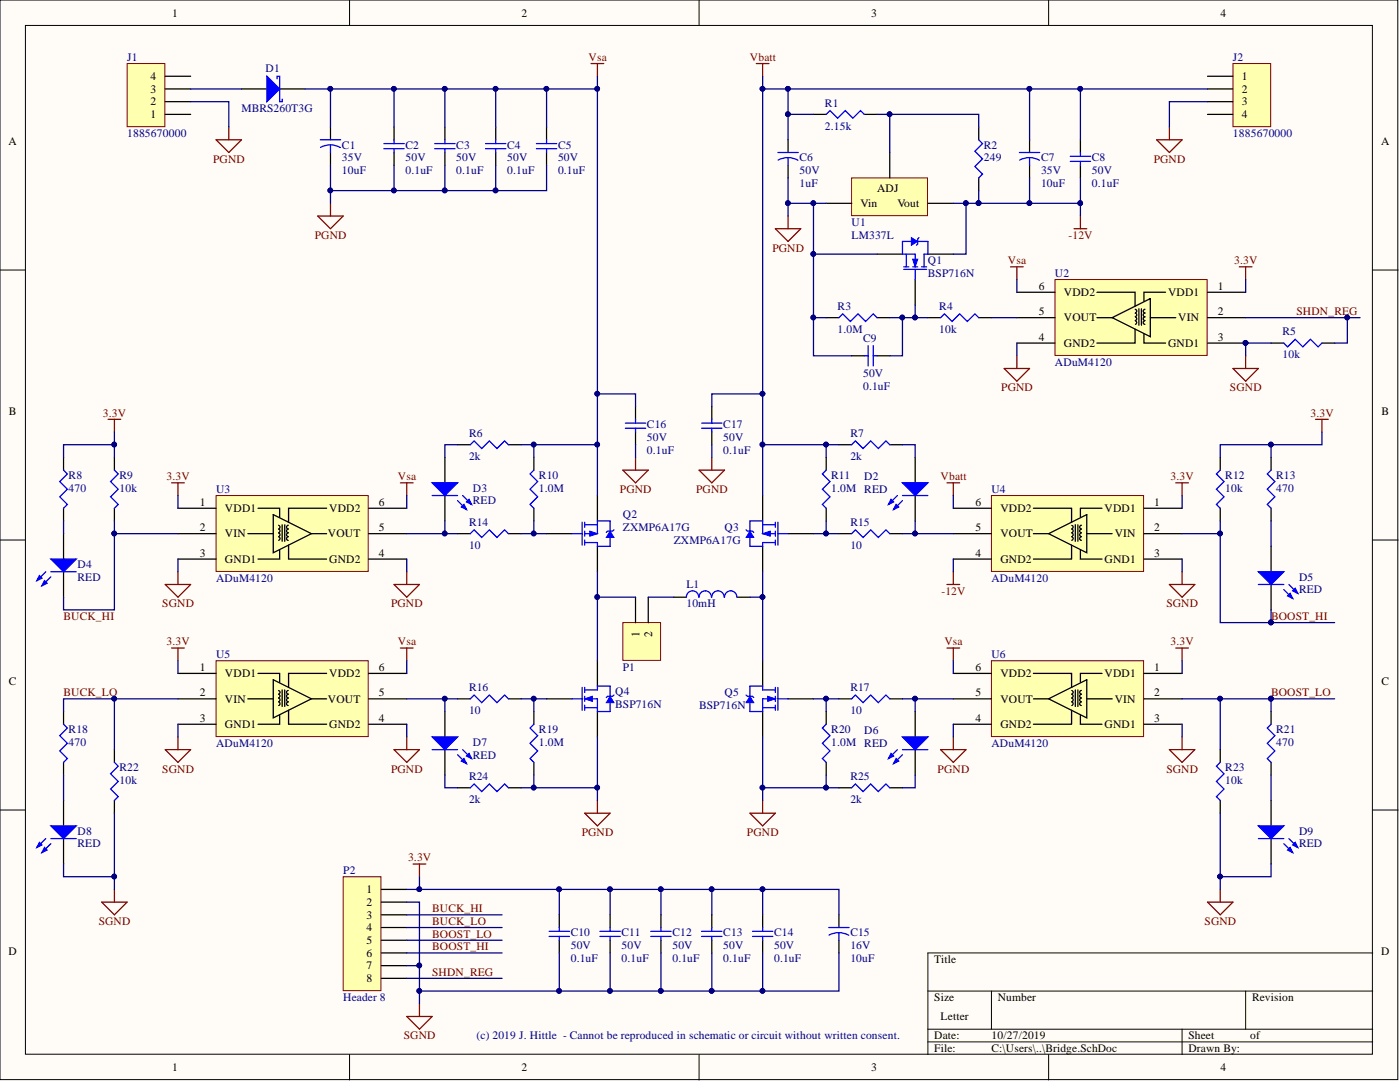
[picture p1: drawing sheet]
<svg xmlns="http://www.w3.org/2000/svg" width="279mm" height="216mm" viewBox="0 0 279 216" stroke-linecap="round" stroke-linejoin="round" font-family="sans-serif">
<defs><g id="words">
<g font-size="2.3">
<text x="34.3" y="3.3">1</text>
<text x="104.1" y="3.3">2</text>
<text x="173.8" y="3.3">3</text>
<text x="243.6" y="3.3">4</text>
<text x="30" y="16">4</text>
<text x="247.8" y="16">1</text>
<text x="30" y="23.6">1</text>
<text x="30" y="21">2</text>
<text x="30" y="18.5">3</text>
<text x="247.8" y="18.5">2</text>
<text x="247.8" y="21">3</text>
<text x="247.8" y="23.6">4</text>
<text x="1.7" y="29">A</text>
<text x="275.7" y="29">A</text>
<text x="171.7" y="41.3">Vin</text>
<text x="175" y="38.3">ADJ</text>
<text x="179.1" y="41.3">Vout</text>
<text x="207.3" y="57.8">6</text>
<text x="212.3" y="59.1">VDD2</text>
<text x="233.1" y="59.1">VDD1</text>
<text x="243" y="57.8">1</text>
<text x="207.3" y="62.9">5</text>
<text x="212.3" y="64.1">VOUT</text>
<text x="235.2" y="64.1">VIN</text>
<text x="243" y="62.9">2</text>
<text x="207.3" y="68">4</text>
<text x="212.3" y="69.2">GND2</text>
<text x="233.1" y="69.2">GND1</text>
<text x="243" y="68">3</text>
<text x="1.8" y="82.8">B</text>
<text x="275.7" y="82.8">B</text>
<text x="39.9" y="100.9">1</text>
<text x="75.6" y="100.9">6</text>
<text x="194.6" y="100.9">6</text>
<text x="230.3" y="100.9">1</text>
<text x="39.9" y="106">2</text>
<text x="44.9" y="102.2">VDD1</text>
<text x="44.9" y="107.2">VIN</text>
<text x="65.4" y="107.2">VOUT</text>
<text x="65.7" y="102.2">VDD2</text>
<text x="75.6" y="106">5</text>
<text x="194.6" y="106">5</text>
<text x="199.6" y="102.2">VDD2</text>
<text x="199.6" y="107.2">VOUT</text>
<text x="220.4" y="102.2">VDD1</text>
<text x="222.5" y="107.2">VIN</text>
<text x="230.3" y="106">2</text>
<text x="39.9" y="111">3</text>
<text x="44.9" y="112.3">GND1</text>
<text x="65.7" y="112.3">GND2</text>
<text x="75.6" y="111">4</text>
<text x="194.6" y="111">4</text>
<text x="199.6" y="112.3">GND2</text>
<text x="220.4" y="112.3">GND1</text>
<text x="230.3" y="111">3</text>
<text x="127.6" y="127.2" transform="rotate(-90 127.6 127.2)">1</text>
<text x="130.1" y="127.2" transform="rotate(-90 130.1 127.2)">2</text>
<text x="1.8" y="136.7">C</text>
<text x="39.9" y="133.9">1</text>
<text x="44.9" y="135.1">VDD1</text>
<text x="65.7" y="135.1">VDD2</text>
<text x="75.6" y="133.9">6</text>
<text x="194.6" y="133.9">6</text>
<text x="199.6" y="135.1">VDD2</text>
<text x="220.4" y="135.1">VDD1</text>
<text x="230.3" y="133.9">1</text>
<text x="275.7" y="136.7">C</text>
<text x="39.9" y="138.9">2</text>
<text x="44.9" y="140.2">VIN</text>
<text x="65.4" y="140.2">VOUT</text>
<text x="75.6" y="138.9">5</text>
<text x="194.6" y="138.9">5</text>
<text x="199.6" y="140.2">VOUT</text>
<text x="222.5" y="140.2">VIN</text>
<text x="230.3" y="138.9">2</text>
<text x="39.9" y="144">3</text>
<text x="44.9" y="145.3">GND1</text>
<text x="65.7" y="145.3">GND2</text>
<text x="75.6" y="144">4</text>
<text x="194.6" y="144">4</text>
<text x="199.6" y="145.3">GND2</text>
<text x="220.4" y="145.3">GND1</text>
<text x="230.3" y="144">3</text>
<text x="73.1" y="178.2">1</text>
<text x="73.1" y="180.8">2</text>
<text x="73.1" y="183.3">3</text>
<text x="73.1" y="185.8">4</text>
<text x="1.7" y="190.6">D</text>
<text x="73.1" y="188.4">5</text>
<text x="73.1" y="190.9">6</text>
<text x="275.7" y="190.6">D</text>
<text x="73.1" y="193.4">7</text>
<text x="73.1" y="196">8</text>
<text x="186.4" y="192.2">Title</text>
<text x="186.4" y="199.8">Size</text>
<text x="187.7" y="203.6">Letter</text>
<text x="199.1" y="199.8">Number</text>
<text x="249.9" y="199.8">Revision</text>
<text x="186.4" y="207.4">Date:</text>
<text x="186.4" y="209.9">File:</text>
<text x="197.9" y="207.4">10/27/2019</text>
<text x="197.9" y="209.9">C:\Users\..\Bridge.SchDoc</text>
<text x="237.2" y="207.4">Sheet</text>
<text x="237.2" y="209.9">Drawn By:</text>
<text x="249.5" y="207.4">of</text>
<text x="34.3" y="213.7">1</text>
<text x="104.1" y="213.7">2</text>
<text x="173.8" y="213.7">3</text>
<text x="243.6" y="213.7">4</text>
</g>
<g font-size="2.3" fill="#000080">
<text x="25.4" y="12.2">J1</text>
<text x="53" y="14.5">D1</text>
<text x="246.1" y="12.2">J2</text>
<text x="48.2" y="22.3">MBRS260T3G</text>
<text x="164.6" y="21.3">R1</text>
<text x="25.4" y="27.4">1885670000</text>
<text x="68.2" y="29.7">C1</text>
<text x="80.9" y="29.7">C2</text>
<text x="91.1" y="29.7">C3</text>
<text x="101.2" y="29.7">C4</text>
<text x="111.4" y="29.7">C5</text>
<text x="164.6" y="25.9">2.15k</text>
<text x="196.3" y="29.7">R2</text>
<text x="246.1" y="27.4">1885670000</text>
<text x="68.2" y="32.2">35V</text>
<text x="68.2" y="34.7">10uF</text>
<text x="80.9" y="32.2">50V</text>
<text x="80.9" y="34.7">0.1uF</text>
<text x="91.1" y="32.2">50V</text>
<text x="91.1" y="34.7">0.1uF</text>
<text x="101.2" y="32.2">50V</text>
<text x="101.2" y="34.7">0.1uF</text>
<text x="111.4" y="32.2">50V</text>
<text x="111.4" y="34.7">0.1uF</text>
<text x="159.6" y="34.7">50V</text>
<text x="159.6" y="32.2">C6</text>
<text x="196.3" y="32.2">249</text>
<text x="207.8" y="34.7">35V</text>
<text x="207.8" y="32.2">C7</text>
<text x="217.9" y="34.7">50V</text>
<text x="217.9" y="32.2">C8</text>
<text x="159.6" y="37.3">1uF</text>
<text x="207.8" y="37.3">10uF</text>
<text x="217.9" y="37.3">0.1uF</text>
<text x="170" y="45.1">U1</text>
<text x="170" y="47.7">LM337L</text>
<text x="185.2" y="52.7">Q1</text>
<text x="185.2" y="55.3">BSP716N</text>
<text x="210.5" y="55.3">U2</text>
<text x="167.2" y="61.9">R3</text>
<text x="187.5" y="61.9">R4</text>
<text x="167.2" y="66.4">1.0M</text>
<text x="172.2" y="68.2">C9</text>
<text x="187.5" y="66.4">10k</text>
<text x="256" y="71.5">10k</text>
<text x="256" y="66.9">R5</text>
<text x="172.2" y="75.3">50V</text>
<text x="172.2" y="77.8">0.1uF</text>
<text x="210.5" y="73">ADuM4120</text>
<text x="93.6" y="87.2">R6</text>
<text x="129.1" y="88">50V</text>
<text x="129.1" y="85.4">C16</text>
<text x="144.3" y="88">50V</text>
<text x="144.3" y="85.4">C17</text>
<text x="169.7" y="87.2">R7</text>
<text x="13.7" y="95.6">R8</text>
<text x="23.8" y="95.6">R9</text>
<text x="93.6" y="91.8">2k</text>
<text x="107.6" y="95.6">R10</text>
<text x="129.1" y="90.5">0.1uF</text>
<text x="144.3" y="90.5">0.1uF</text>
<text x="165.9" y="95.6">R11</text>
<text x="169.7" y="91.8">2k</text>
<text x="172.5" y="95.8">D2</text>
<text x="244.5" y="95.6">R12</text>
<text x="254.7" y="95.6">R13</text>
<text x="13.7" y="98.1">470</text>
<text x="23.8" y="98.1">10k</text>
<text x="43.1" y="98.4">U3</text>
<text x="94.4" y="98.1">D3</text>
<text x="94.4" y="100.7">RED</text>
<text x="107.6" y="98.1">1.0M</text>
<text x="165.9" y="98.1">1.0M RED</text>
<text x="197.9" y="98.4">U4</text>
<text x="244.5" y="98.1">10k</text>
<text x="254.7" y="98.1">470</text>
<text x="93.6" y="105">R14</text>
<text x="124.3" y="103.4">Q2</text>
<text x="124.3" y="106">ZXMP6A17G</text>
<text x="144.6" y="106">Q3</text>
<text x="169.7" y="105">R15</text>
<text x="15.5" y="113.3">D4</text>
<text x="93.6" y="109.5">10</text>
<text x="134.4" y="108.5">ZXMP6A17G</text>
<text x="169.7" y="109.5">10</text>
<text x="15.5" y="115.9">RED</text>
<text x="43.1" y="116.1">ADuM4120</text>
<text x="137" y="117.4">L1</text>
<text x="197.9" y="116.1">ADuM4120</text>
<text x="259.3" y="115.9">D5</text>
<text x="259.3" y="118.4">RED</text>
<text x="137" y="121.2">10mH</text>
<text x="43.1" y="131.3">U5</text>
<text x="197.9" y="131.3">U6</text>
<text x="93.6" y="137.9">R16</text>
<text x="124.3" y="133.9">P1</text>
<text x="169.7" y="137.9">R17</text>
<text x="93.6" y="142.5">10</text>
<text x="122.8" y="138.7">Q4</text>
<text x="122.8" y="141.2">BSP716N</text>
<text x="139.5" y="141.5">BSP716N</text>
<text x="144.6" y="138.9">Q5</text>
<text x="169.7" y="142.5">10</text>
<text x="13.7" y="148.8">470</text>
<text x="13.7" y="146.3">R18</text>
<text x="43.1" y="149.1">ADuM4120</text>
<text x="94.4" y="148.8">D7</text>
<text x="107.6" y="148.8">1.0M</text>
<text x="107.6" y="146.3">R19</text>
<text x="165.9" y="148.8">1.0M RED</text>
<text x="165.9" y="146.3">R20</text>
<text x="172.5" y="146.5">D6</text>
<text x="197.9" y="149.1">ADuM4120</text>
<text x="254.7" y="148.8">470</text>
<text x="254.7" y="146.3">R21</text>
<text x="23.8" y="153.9">R22</text>
<text x="93.6" y="155.7">R24</text>
<text x="94.4" y="151.4">RED</text>
<text x="169.7" y="155.7">R25</text>
<text x="244.5" y="153.9">R23</text>
<text x="23.8" y="156.4">10k</text>
<text x="93.6" y="160.2">2k</text>
<text x="169.7" y="160.2">2k</text>
<text x="244.5" y="156.4">10k</text>
<text x="15.5" y="166.6">D8</text>
<text x="259.3" y="166.6">D9</text>
<text x="15.5" y="169.1">RED</text>
<text x="259.3" y="169.1">RED</text>
<text x="68.5" y="174.4">P2</text>
<text x="113.9" y="189.4">50V</text>
<text x="113.9" y="191.9">0.1uF</text>
<text x="113.9" y="186.9">C10</text>
<text x="124" y="189.4">50V</text>
<text x="124" y="191.9">0.1uF</text>
<text x="124" y="186.9">C11</text>
<text x="134.2" y="189.4">50V</text>
<text x="134.2" y="191.9">0.1uF</text>
<text x="134.2" y="186.9">C12</text>
<text x="144.3" y="189.4">50V</text>
<text x="144.3" y="191.9">0.1uF</text>
<text x="144.3" y="186.9">C13</text>
<text x="154.5" y="189.4">50V</text>
<text x="154.5" y="191.9">0.1uF</text>
<text x="154.5" y="186.9">C14</text>
<text x="169.7" y="189.4">16V</text>
<text x="169.7" y="191.9">10uF</text>
<text x="169.7" y="186.9">C15</text>
<text x="68.5" y="199.8">Header 8</text>
<text x="95.1" y="207.4">(c) 2019 J. Hittle - Cannot be reproduced in schematic or circuit without written consent.</text>
</g>
<g font-size="2.3" fill="#800000">
<text x="117.4" y="12.2">Vsa</text>
<text x="149.7" y="12.2">Vbatt</text>
<text x="42.5" y="32.5">PGND</text>
<text x="230.2" y="32.5">PGND</text>
<text x="62.8" y="47.7">PGND</text>
<text x="213.3" y="47.7">-12V</text>
<text x="154.1" y="50.2">PGND</text>
<text x="201.2" y="52.7">Vsa</text>
<text x="246.3" y="52.7">3.3V</text>
<text x="258.7" y="62.9">SHDN_REG</text>
<text x="20.5" y="83.2">3.3V</text>
<text x="199.8" y="78.1">PGND</text>
<text x="245.5" y="78.1">SGND</text>
<text x="261.5" y="83.2">3.3V</text>
<text x="33.2" y="95.8">3.3V</text>
<text x="79.4" y="95.8">Vsa</text>
<text x="187.7" y="95.8">Vbatt</text>
<text x="233.6" y="95.8">3.3V</text>
<text x="123.7" y="98.4">PGND</text>
<text x="138.9" y="98.4">PGND</text>
<text x="187.9" y="118.7">-12V</text>
<text x="12.7" y="123.7">BUCK_HI</text>
<text x="32.4" y="121.2">SGND</text>
<text x="78" y="121.2">PGND</text>
<text x="232.8" y="121.2">SGND</text>
<text x="253.7" y="123.7">BOOST_HI</text>
<text x="33.2" y="128.8">3.3V</text>
<text x="79.4" y="128.8">Vsa</text>
<text x="188.5" y="128.8">Vsa</text>
<text x="233.6" y="128.8">3.3V</text>
<text x="12.7" y="138.9">BUCK_LO</text>
<text x="253.7" y="138.9">BOOST_LO</text>
<text x="32.4" y="154.1">SGND</text>
<text x="78" y="154.1">PGND</text>
<text x="187.1" y="154.1">PGND</text>
<text x="232.8" y="154.1">SGND</text>
<text x="116.1" y="166.8">PGND</text>
<text x="149.1" y="166.8">PGND</text>
<text x="81.4" y="171.9">3.3V</text>
<text x="19.7" y="184.6">SGND</text>
<text x="86.2" y="182">BUCK_HI</text>
<text x="86.2" y="184.6">BUCK_LO</text>
<text x="240.4" y="184.6">SGND</text>
<text x="86.2" y="187.1">BOOST_LO</text>
<text x="86.2" y="189.6">BOOST_HI</text>
<text x="86.2" y="194.7">SHDN_REG</text>
<text x="80.6" y="207.4">SGND</text>
</g>
</g></defs>
<g fill="#fffcf8" stroke="#000" stroke-width=".2">
<path d="M0 0h279v215.4h-279z"/>
<path d="M5.1 5.1h268.8v205.3h-268.8z"/>
</g>
<g fill="none" stroke="#000" stroke-width=".2">
<path d="M69.8 0v5.1M139.5 0v5.1M209.3 0v5.1M0 53.9h5.1M274 53.9h5M0 107.8h5.1M274 107.8h5M0 161.6h5.1M274 161.6h5M185.2 197.8h88.8M197.9 197.8v7.6M248.6 197.8v7.6"/>
<path d="M274 190.1h-88.8v20.3M69.8 210.4v5.1M139.5 210.4v5.1M185.2 205.4h88.8M185.2 207.9h88.8M209.3 210.4v5.1M235.9 205.4v5"/>
</g>
<path d="M25.4 12.7h7.5v12.6h-7.5z" fill="#ffffb0" stroke="#800000" stroke-width=".2"/>
<path d="M33 17.8h5.1M33 15.2h5.1M33 22.8h5.1M33 20.3h5.1" fill="none" stroke="#000" stroke-width=".25"/>
<path d="M246.1 12.7h7.5v12.6h-7.5z" fill="#ffffb0" stroke="#800000" stroke-width=".2"/>
<path d="M241 15.2h5.1M241 17.8h5.1M241 20.3h5.1M241 22.8h5.1M109.1 139.4h5.1M119.2 131.8v5.1M119.2 142v5.1" fill="none" stroke="#000" stroke-width=".25"/>
<path d="M114.2 139.4h2M116.2 137.2v4.5M116.7 137.7h2.5M116.7 139.4h2.5v2.6M116.7 137.2v1M116.7 138.9v1.1M116.7 141.2h2.5M116.7 140.7v1" fill="none" stroke="#00f" stroke-width=".25"/>
<path d="M116.7 139.4l1.5-.5v1.1z" fill="#00f"/>
<path d="M116.7 139.4l1.5-.5v1.1z" fill="none" stroke="#00f" stroke-width=".2"/>
<path d="M119.2 137.7v-.8h2.6v2M121.8 140.2v1.8h-2.6" fill="none" stroke="#00f" stroke-width=".25"/>
<path d="M121.8 138.9l.7 1.3h-1.5z" fill="#00f"/>
<path d="M121.8 138.9l.7 1.3h-1.5z" fill="none" stroke="#00f" stroke-width=".2"/>
<path d="M114.2 106.5h2M116.2 104.2v4.6M116.7 108.3h2.5M116.7 104.7h2.5M116.7 104.2v1M116.7 106v1M116.7 107.8v1M119.2 104v2.5h-2.5M121.8 104v2M121.8 107.2v1.8h-2.6M122.5 138.7l-.2 .2h-1l-.3 .3" fill="none" stroke="#00f" stroke-width=".25"/>
<path d="M119.2 98.9v5.1M109.1 106.5h5.1M119.2 109v5.1" fill="none" stroke="#000" stroke-width=".25"/>
<path d="M117.7 106l1.5 .5-1.5 .5z" fill="#00f"/>
<path d="M117.7 106l1.5 .5-1.5 .5z" fill="none" stroke="#00f" stroke-width=".2"/>
<path d="M119.2 108.3v.7M119.2 104h2.6" fill="none" stroke="#00f" stroke-width=".25"/>
<path d="M121.8 106l.7 1.2h-1.5z" fill="#00f"/>
<path d="M121.8 106l.7 1.2h-1.5z" fill="none" stroke="#00f" stroke-width=".2"/>
<g fill="none" stroke="#00f" stroke-width=".25">
<path d="M93.9 106.5l.7-.8 1.5 1.5 1.6-1.5 1.5 1.5 1.5-1.5 .8 .8M122.5 105.7l-.2 .3h-1l-.3 .2M149.7 104v2M149.7 107.2v1.8h2.5M152.2 108.3h2.5M152.2 104v2.5h2.5M152.2 104.7h2.5M154.7 104.2v1M154.7 106v1M154.7 107.8v1M155.2 106.5h2.1M155.2 104.2v4.6"/>
<path d="M93.9 139.4l.7-.7 1.5 1.5 1.6-1.5 1.5 1.5 1.5-1.5 .8 .7"/>
</g>
<path d="M43.1 27.9h5.1l-2.5 2.5zM45.7 25.4v2.5M119.2 159.7v2.6M116.7 162.3h5.1l-2.6 2.5z" fill="none" stroke="#800000" stroke-width=".25"/>
<path d="M152.2 98.9v5.1M91.3 106.5h2.6M101.5 106.5h2.5M152.2 109v5.1M157.3 106.5h5M91.3 139.4h2.6M101.5 139.4h2.5" fill="none" stroke="#000" stroke-width=".25"/>
<path d="M152.2 106.5l1.5-.5v1z" fill="#00f"/>
<path d="M152.2 106.5l1.5-.5v1z" fill="none" stroke="#00f" stroke-width=".2"/>
<path d="M149.7 104h2.5M152.2 108.3v.7" fill="none" stroke="#00f" stroke-width=".25"/>
<path d="M149.7 106l.7 1.2h-1.5z" fill="#00f"/>
<path d="M149.7 106l.7 1.2h-1.5z" fill="none" stroke="#00f" stroke-width=".2"/>
<path d="M148.9 105.7l.3 .3h1l.2 .2M152.2 137.7h2.5M154.7 139.4h-2.5v2.6M154.7 137.2v1M154.7 138.9v1.1M155.2 139.4h2.1M155.2 137.2v4.5M152.2 141.2h2.5M154.7 140.7v1" fill="none" stroke="#00f" stroke-width=".25"/>
<path d="M152.2 131.8v5.1M157.3 139.4h5M152.2 142v5.1" fill="none" stroke="#000" stroke-width=".25"/>
<path d="M153.2 138.9l1.5 .5-1.5 .6z" fill="#00f"/>
<path d="M153.2 138.9l1.5 .5-1.5 .6z" fill="none" stroke="#00f" stroke-width=".2"/>
<path d="M152.2 137.7v-.8h-2.5v2M149.7 140.2v1.8h2.5" fill="none" stroke="#00f" stroke-width=".25"/>
<path d="M149.7 138.9l.7 1.3h-1.5z" fill="#00f"/>
<path d="M149.7 138.9l.7 1.3h-1.5z" fill="none" stroke="#00f" stroke-width=".2"/>
<path d="M106.5 93.8l-.7 .8 1.5 1.5-1.5 1.5 1.5 1.5-1.5 1.6 .7 .7M164.9 93.8l-.8 .8 1.5 1.5-1.5 1.5 1.5 1.5-1.5 1.6 .8 .7M170 106.5l.7-.8 1.5 1.5 1.6-1.5 1.5 1.5 1.5-1.5 .8 .8M148.9 138.7l.3 .2h1l.2 .3M170 139.4l.7-.7 1.5 1.5 1.6-1.5 1.5 1.5 1.5-1.5 .8 .7M106.5 144.5l-.7 .8 1.5 1.5-1.5 1.5 1.5 1.5-1.5 1.6 .7 .7M164.9 144.5l-.8 .8 1.5 1.5-1.5 1.5 1.5 1.5-1.5 1.6 .8 .7" fill="none" stroke="#00f" stroke-width=".25"/>
<path d="M106.5 91.3v2.5M164.9 91.3v2.5M106.5 101.4v2.6M164.9 101.4v2.6M167.4 106.5h2.6M177.6 106.5h2.5M167.4 139.4h2.6M177.6 139.4h2.5M106.5 142v2.5M106.5 152.1v2.6M164.9 142v2.5M164.9 152.1v2.6" fill="none" stroke="#000" stroke-width=".25"/>
<path d="M230.8 27.9h5.1l-2.5 2.5zM233.4 25.4v2.5M152.2 159.7v2.6M149.7 162.3h5l-2.5 2.5z" fill="none" stroke="#800000" stroke-width=".25"/>
<path d="M43.1 98.9h30.4v15.1h-30.4z" fill="#ffffb0" stroke="#800000" stroke-width=".2"/>
<g fill="none" stroke="#000" stroke-width=".25">
<path d="M35.5 101.4h7.6M35.5 106.5h7.6M35.5 111.6h7.6M49.5 106.5h5M51.5 101.4h4.3v1.8M54.5 102.7l7.6 3.8-7.6 3.8zM55.6 104.8a.37 .37 0 0 1 .3 .4 .37 .37 0 0 1-.3 .3M55.6 105.6a.37 .37 0 0 1 .3 .3 .37 .37 0 0 1-.3 .4M55.6 106.3a.37 .37 0 0 1 .3 .4 .37 .37 0 0 1-.3 .4M55.6 107.1a.37 .37 0 0 1 .3 .4 .37 .37 0 0 1-.3 .3M55.8 109.8v1.8h-4.3M56.3 104.7v3.3"/>
<path d="M56.8 104.7v3.3M57.5 104.8a.37 .37 0 0 0-.3 .4 .37 .37 0 0 0 .3 .3M57.5 105.6a.37 .37 0 0 0-.3 .3 .37 .37 0 0 0 .3 .4 .38 .38 0 0 0-.3 .4 .38 .38 0 0 0 .3 .4 .38 .38 0 0 0-.3 .3 .38 .38 0 0 0 .3 .4M57.6 108.8v2.8h7.6M62.1 106.5h3.1M65.2 101.4h-7.6v2.8M73.6 101.4h7.6M73.6 106.5h7.6M73.6 111.6h7.6"/>
</g>
<path d="M43.1 131.8h30.4v15.2h-30.4z" fill="#ffffb0" stroke="#800000" stroke-width=".2"/>
<g fill="none" stroke="#000" stroke-width=".25">
<path d="M35.5 134.4h7.6M35.5 139.4h7.6M49.5 139.4h5M51.5 134.4h4.3v1.7M54.5 135.6l7.6 3.8-7.6 3.8zM55.6 137.8a.37 .37 0 0 1 .3 .3 .37 .37 0 0 1-.3 .4M55.6 138.5a.37 .37 0 0 1 .3 .4 .37 .37 0 0 1-.3 .4M55.6 139.3a.37 .37 0 0 1 .3 .4 .37 .37 0 0 1-.3 .3M56.3 137.7v3.3M56.8 137.7v3.3M57.5 137.8a.37 .37 0 0 0-.3 .3 .37 .37 0 0 0 .3 .4M57.5 138.5a.37 .37 0 0 0-.3 .4 .37 .37 0 0 0 .3 .4"/>
<path d="M57.5 139.3a.37 .37 0 0 0-.3 .4 .37 .37 0 0 0 .3 .3 .38 .38 0 0 0-.3 .4 .38 .38 0 0 0 .3 .4M62.1 139.4h3.1M65.2 134.4h-7.6v2.8M73.6 134.4h7.6M73.6 139.4h7.6M35.5 144.5h7.6M55.6 140.1a.37 .37 0 0 1 .3 .3 .37 .37 0 0 1-.3 .4M55.8 142.7v1.8h-4.3M57.6 141.7v2.8h7.6M73.6 144.5h7.6"/>
</g>
<path d="M197.9 131.8h30.3v15.2h-30.3z" fill="#ffffb0" stroke="#800000" stroke-width=".2"/>
<g fill="none" stroke="#000" stroke-width=".25">
<path d="M190.3 134.4h7.6M190.3 139.4h7.6M206.2 134.4h7.6v2.8M206.2 139.4h3.1M209.3 139.4l7.6-3.8v7.6zM213.9 137.8a.37 .37 0 0 1 .3 .3 .37 .37 0 0 1-.3 .4M213.9 138.5a.37 .37 0 0 1 .3 .4 .37 .37 0 0 1-.3 .4M213.9 139.3a.37 .37 0 0 1 .3 .4 .37 .37 0 0 1-.3 .3M214.6 137.7v3.3M215.1 137.7v3.3M215.8 137.8a.37 .37 0 0 0-.3 .3 .37 .37 0 0 0 .3 .4M215.8 138.5a.37 .37 0 0 0-.3 .4 .37 .37 0 0 0 .3 .4"/>
<path d="M215.8 139.3a.37 .37 0 0 0-.3 .4 .37 .37 0 0 0 .3 .3M216.9 139.4h5.1M219.9 134.4h-4.3v1.7M228.3 134.4h7.6M228.3 139.4h7.6M190.3 144.5h7.6M213.8 141.7v2.8h-7.6M213.9 140.1a.37 .37 0 0 1 .3 .3 .37 .37 0 0 1-.3 .4M215.6 142.7v1.8h4.3M215.8 140.1a.37 .37 0 0 0-.3 .3 .37 .37 0 0 0 .3 .4M228.3 144.5h7.6"/>
</g>
<path d="M197.9 98.9h30.3v15.1h-30.3z" fill="#ffffb0" stroke="#800000" stroke-width=".2"/>
<g fill="none" stroke="#000" stroke-width=".25">
<path d="M243.5 91.3v2.5M190.3 101.4h7.6M190.3 106.5h7.6M190.3 111.6h7.6M206.2 101.4h7.6v2.8M206.2 106.5h3.1M209.3 106.5l7.6-3.8v7.6zM213.8 108.8v2.8h-7.6M213.9 104.8a.37 .37 0 0 1 .3 .4 .37 .37 0 0 1-.3 .3M213.9 105.6a.37 .37 0 0 1 .3 .3 .37 .37 0 0 1-.3 .4 .4 .4 0 0 1 .3 .4 .4 .4 0 0 1-.3 .4M213.9 107.1a.37 .37 0 0 1 .3 .4 .37 .37 0 0 1-.3 .3M214.6 104.7v3.3"/>
<path d="M215.1 104.7v3.3M215.6 109.8v1.8h4.3M215.8 104.8a.37 .37 0 0 0-.3 .4 .37 .37 0 0 0 .3 .3M215.8 105.6a.37 .37 0 0 0-.3 .3 .37 .37 0 0 0 .3 .4M215.8 106.3a.37 .37 0 0 0-.3 .4 .37 .37 0 0 0 .3 .4M215.8 107.1a.37 .37 0 0 0-.3 .4 .37 .37 0 0 0 .3 .3M216.9 106.5h5.1M219.9 101.4h-4.3v1.8M228.3 101.4h7.6M228.3 106.5h7.6M228.3 111.6h7.6M243.5 101.4v2.6"/>
<path d="M253.7 109v5.1M253.7 116.6v5.1"/>
</g>
<path d="M118 12.7h2.5M119.2 12.7v2.5M150.9 12.7h2.6M152.2 12.7v2.5M33 116.6h5.1l-2.6 2.6zM35.5 114.1v2.5M233.4 116.6h5.1l-2.6 2.6zM235.9 114.1v2.5M33 149.6h5.1l-2.6 2.5zM35.5 147.1v2.5M233.4 149.6h5.1l-2.6 2.5zM235.9 147.1v2.5" fill="none" stroke="#800000" stroke-width=".25"/>
<path d="M243.5 93.8l-.7 .8 1.5 1.5-1.5 1.5 1.5 1.5-1.5 1.6 .7 .7" fill="none" stroke="#00f" stroke-width=".25"/>
<path d="M251.1 114.1h5.1l-2.5 2.5z" fill="#00f"/>
<path d="M251.1 114.1h5.1l-2.5 2.5zM256.2 117.6l1.8 1.8M257.2 116.6l1.8 1.8" fill="none" stroke="#00f" stroke-width=".25"/>
<path d="M257 118.9l.5-.5 .5 1z" fill="#00f"/>
<path d="M257 118.9l.5-.5 .5 1z" fill="none" stroke="#00f" stroke-width=".25"/>
<path d="M258 117.9l.5-.5 .5 1z" fill="#00f"/>
<path d="M253.7 93.8l-.8 .8 1.5 1.5-1.5 1.5 1.5 1.5-1.5 1.6 .8 .7M251.1 116.6h5.1M258 117.9l.5-.5 .5 1z" fill="none" stroke="#00f" stroke-width=".25"/>
<path d="M253.7 91.3v2.5M253.7 101.4v2.6" fill="none" stroke="#000" stroke-width=".25"/>
<path d="M68.5 174.9h7.5v22.8h-7.5z" fill="#ffffb0" stroke="#800000" stroke-width=".2"/>
<g fill="none" stroke="#000" stroke-width=".25">
<path d="M243.5 149.6v2.5M243.5 159.7v2.6M253.7 159.7v5.1M76.1 177.5h5.1M253.7 167.3v5.1M76.1 180h5.1M76.1 182.5h5.1M76.1 185.1h5.1M76.1 187.6h5.1M76.1 190.1h5.1M76.1 192.7h5.1M76.1 195.2h5.1"/>
<path d="M111.6 182.5v2.6M111.6 187.6v2.5M121.8 182.5v2.6M121.8 187.6v2.5M131.9 182.5v2.6M131.9 187.6v2.5M142.1 182.5v2.6M142.1 187.6v2.5M167.4 182.5v2.6M167.4 187.6v2.5"/>
</g>
<path d="M234.6 96.3h2.6M235.9 96.3v2.6M262.5 83.7h2.6M263.8 83.7v2.5M234.6 129.3h2.6M235.9 129.3v2.5M82.4 172.4h2.6M83.7 172.4v2.5M81.2 202.8h5l-2.5 2.6zM83.7 200.3v2.5" fill="none" stroke="#800000" stroke-width=".25"/>
<g fill="none" stroke="#00f" stroke-width=".25">
<path d="M243.5 152.1l-.7 .8 1.5 1.5-1.5 1.5 1.5 1.5-1.5 1.6 .7 .7M109.6 186.9h4M109.6 185.8h4M111.6 185.1v.7M111.6 186.9v.7M119.7 186.9h4.1M119.7 185.8h4.1M121.8 185.1v.7M121.8 186.9v.7M129.9 186.9h4M129.9 185.8h4M131.9 185.1v.7"/>
<path d="M131.9 186.9v.7M140 186.9h4.1M140 185.8h4.1M142.1 185.1v.7M142.1 186.9v.7M165.4 185.1h4.1M167.4 186.1l1.2 .2 .8 .3M167.4 186.1l-.8 .1-1.2 .4M167.4 186.1v1.5"/>
</g>
<circle cx="253.6" cy="124.2" r=".47" fill="#000080" stroke="#000080" stroke-width=".2"/>
<path d="M251.1 164.8h5.1l-2.5 2.5z" fill="#00f"/>
<path d="M251.1 164.8h5.1l-2.5 2.5zM256.2 168.3l1.8 1.8M257.2 167.3l1.8 1.8" fill="none" stroke="#00f" stroke-width=".25"/>
<path d="M257 169.6l.5-.5 .5 1z" fill="#00f"/>
<path d="M257 169.6l.5-.5 .5 1z" fill="none" stroke="#00f" stroke-width=".25"/>
<path d="M258 168.6l.5-.5 .5 1z" fill="#00f"/>
<path d="M22.8 93.8l.8 .8-1.5 1.5 1.5 1.5-1.5 1.5 1.5 1.6-.8 .7M253.7 144.5l-.8 .8 1.5 1.5-1.5 1.5 1.5 1.5-1.5 1.6 .8 .7M251.1 167.3h5.1M258 168.6l.5-.5 .5 1z" fill="none" stroke="#00f" stroke-width=".25"/>
<path d="M22.8 91.3v2.5M12.7 106.5v5.1M12.7 114.1v5.1M22.8 101.4v2.6M253.7 142v2.5M253.7 152.1v2.6" fill="none" stroke="#000" stroke-width=".25"/>
<path d="M243.5 177.5v2.5M241 180h5.1l-2.6 2.5z" fill="none" stroke="#800000" stroke-width=".25"/>
<circle cx="253.6" cy="139.4" r=".47" fill="#000080" stroke="#000080" stroke-width=".2"/>
<path d="M10.1 111.6h5.1l-2.5 2.5z" fill="#00f"/>
<path d="M9.1 114.1l-1.7 1.8M10.1 111.6h5.1l-2.5 2.5zM10.1 115.1l-1.7 1.8" fill="none" stroke="#00f" stroke-width=".25"/>
<path d="M8.9 115.9l.5 .5-1 .5z" fill="#00f"/>
<path d="M8.9 115.9l.5 .5-1 .5z" fill="none" stroke="#00f" stroke-width=".25"/>
<path d="M7.9 114.9l.5 .5-1 .5z" fill="#00f"/>
<path d="M12.7 93.8l.7 .8-1.5 1.5 1.5 1.5-1.5 1.5 1.5 1.6-.7 .7M7.9 114.9l.5 .5-1 .5zM10.1 114.1h5.1M22.8 152.1l.8 .8-1.5 1.5 1.5 1.5-1.5 1.5 1.5 1.6-.8 .7" fill="none" stroke="#00f" stroke-width=".25"/>
<path d="M12.7 91.3v2.5M12.7 101.4v2.6M12.7 159.7v5.1M22.8 149.6v2.5M22.8 159.7v2.6M12.7 167.3v5.1" fill="none" stroke="#000" stroke-width=".25"/>
<path d="M21.6 83.7h2.5M22.8 83.7v2.5" fill="none" stroke="#800000" stroke-width=".25"/>
<path d="M10.1 164.8h5.1l-2.5 2.5z" fill="#00f"/>
<path d="M9.1 167.3l-1.7 1.8M10.1 164.8h5.1l-2.5 2.5zM10.1 168.3l-1.7 1.8" fill="none" stroke="#00f" stroke-width=".25"/>
<path d="M8.9 169.1l.5 .5-1 .5z" fill="#00f"/>
<path d="M8.9 169.1l.5 .5-1 .5z" fill="none" stroke="#00f" stroke-width=".25"/>
<path d="M7.9 168.1l.5 .5-1 .5z" fill="#00f"/>
<path d="M12.7 144.5l.7 .8-1.5 1.5 1.5 1.5-1.5 1.5 1.5 1.6-.7 .7M7.9 168.1l.5 .5-1 .5zM10.1 167.3h5.1" fill="none" stroke="#00f" stroke-width=".25"/>
<path d="M88.8 91.3v5M88.8 98.9v5.1M12.7 142v2.5M12.7 152.1v2.6" fill="none" stroke="#000" stroke-width=".25"/>
<path d="M34.2 96.3h2.6M35.5 96.3v2.6M34.2 129.3h2.6M35.5 129.3v2.5M22.8 177.5v2.5M20.3 180h5.1l-2.6 2.5z" fill="none" stroke="#800000" stroke-width=".25"/>
<path d="M86.2 96.3h5.1l-2.5 2.6z" fill="#00f"/>
<path d="M86.2 96.3h5.1l-2.5 2.6zM91.3 99.9l1.8 1.8M92.3 98.9l1.8 1.8" fill="none" stroke="#00f" stroke-width=".25"/>
<path d="M92.1 101.2l.5-.5 .5 1z" fill="#00f"/>
<path d="M92.1 101.2l.5-.5 .5 1z" fill="none" stroke="#00f" stroke-width=".25"/>
<path d="M93.1 100.1l.5-.5 .5 1.1z" fill="#00f"/>
<path d="M86.2 98.9h5.1M93.9 88.7l.7-.7 1.5 1.5 1.6-1.5 1.5 1.5 1.5-1.5 .8 .7M93.1 100.1l.5-.5 .5 1.1z" fill="none" stroke="#00f" stroke-width=".25"/>
<path d="M91.3 88.7h2.6M101.5 88.7h2.5M182.6 91.3v5M182.6 98.9v5.1" fill="none" stroke="#000" stroke-width=".25"/>
<path d="M180.1 96.3h5.1l-2.6 2.6z" fill="#00f"/>
<path d="M179.1 98.9l-1.8 1.8M180.1 96.3h5.1l-2.6 2.6zM180.1 99.9l-1.8 1.8" fill="none" stroke="#00f" stroke-width=".25"/>
<path d="M178.8 100.7l.5 .5-1 .5z" fill="#00f"/>
<path d="M178.8 100.7l.5 .5-1 .5z" fill="none" stroke="#00f" stroke-width=".25"/>
<path d="M177.8 99.6l.5 .5-1 .6z" fill="#00f"/>
<path d="M170 88.7l.7-.7 1.5 1.5 1.6-1.5 1.5 1.5 1.5-1.5 .8 .7M177.8 99.6l.5 .5-1 .6zM180.1 98.9h5.1" fill="none" stroke="#00f" stroke-width=".25"/>
<path d="M167.4 88.7h2.6M177.6 88.7h2.5M182.6 142v5.1M182.6 149.6v5.1" fill="none" stroke="#000" stroke-width=".25"/>
<path d="M180.1 147.1h5.1l-2.6 2.5z" fill="#00f"/>
<path d="M179.1 149.6l-1.8 1.8M180.1 147.1h5.1l-2.6 2.5zM180.1 150.6l-1.8 1.8" fill="none" stroke="#00f" stroke-width=".25"/>
<path d="M178.8 151.4l.5 .5-1 .5z" fill="#00f"/>
<path d="M178.8 151.4l.5 .5-1 .5z" fill="none" stroke="#00f" stroke-width=".25"/>
<path d="M177.8 150.3l.5 .6-1 .5z" fill="#00f"/>
<path d="M177.8 150.3l.5 .6-1 .5zM180.1 149.6h5.1" fill="none" stroke="#00f" stroke-width=".25"/>
<path d="M88.8 142v5.1M88.8 149.6v5.1" fill="none" stroke="#000" stroke-width=".25"/>
<path d="M86.2 147.1h5.1l-2.5 2.5z" fill="#00f"/>
<path d="M86.2 147.1h5.1l-2.5 2.5zM91.3 150.6l1.8 1.8M92.3 149.6l1.8 1.8" fill="none" stroke="#00f" stroke-width=".25"/>
<path d="M92.1 151.9l.5-.5 .5 1z" fill="#00f"/>
<path d="M92.1 151.9l.5-.5 .5 1z" fill="none" stroke="#00f" stroke-width=".25"/>
<path d="M93.1 150.9l.5-.6 .5 1.1z" fill="#00f"/>
<path d="M86.2 149.6h5.1M93.1 150.9l.5-.6 .5 1.1zM93.9 157.2l.7-.8 1.5 1.6 1.6-1.6 1.5 1.6 1.5-1.6 .8 .8M170 157.2l.7-.8 1.5 1.6 1.6-1.6 1.5 1.6 1.5-1.6 .8 .8" fill="none" stroke="#00f" stroke-width=".25"/>
<path d="M91.3 157.2h2.6M101.5 157.2h2.5M167.4 157.2h2.6M177.6 157.2h2.5" fill="none" stroke="#000" stroke-width=".25"/>
<path d="M124.3 124.2h7.5v7.6h-7.5z" fill="#ffffb0" stroke="#800000" stroke-width=".2"/>
<path d="M126.8 119.2v5M129.4 119.2v5M134.4 119.2h2.6M147.1 119.2h2.6" fill="none" stroke="#000" stroke-width=".25"/>
<path d="M139.4 119.2a1.23 1.23 0 0 0-1.2-1.3 1.23 1.23 0 0 0-1.2 1.3M142 119.2a1.23 1.23 0 0 0-1.3-1.3 1.23 1.23 0 0 0-1.2 1.3M144.5 119.2a1.23 1.23 0 0 0-1.2-1.3 1.23 1.23 0 0 0-1.2 1.3M147.1 119.2a1.23 1.23 0 0 0-1.3-1.3 1.23 1.23 0 0 0-1.2 1.3" fill="none" stroke="#00f" stroke-width=".25"/>
<g fill="none" stroke="#800000" stroke-width=".25">
<path d="M79.9 96.3h2.5M81.2 96.3v2.6M189 96.3h2.5M190.3 96.3v2.6M78.6 116.6h5.1l-2.5 2.6zM81.2 114.1v2.5M79.9 129.3h2.5M81.2 129.3v2.5M189 129.3h2.5M190.3 129.3v2.5M78.6 149.6h5.1l-2.5 2.5zM81.2 147.1v2.5"/>
<path d="M187.7 149.6h5.1l-2.5 2.5zM190.3 147.1v2.5"/>
</g>
<path d="M170 35.5h15.1v7.5h-15.1z" fill="#ffffb0" stroke="#800000" stroke-width=".2"/>
<path d="M48.2 17.8h5.1M55.8 17.8h5.1M162.3 22.8h2.6M172.5 22.8h2.5M177.6 30.4v5.1M195.3 25.4v2.5M195.3 35.5v2.5M164.9 40.6h5.1M185.2 40.6h5.1" fill="none" stroke="#000" stroke-width=".25"/>
<path d="M164.9 22.8l.7-.7 1.6 1.5 1.5-1.5 1.5 1.5 1.5-1.5 .8 .7M195.3 27.9l.8 .8-1.5 1.5 1.5 1.5-1.5 1.5 1.5 1.5-.8 .8" fill="none" stroke="#00f" stroke-width=".25"/>
<path d="M154.7 45.6h5.1l-2.5 2.6zM157.3 43.1v2.5M189 116.6h2.5M190.3 114.1v2.5" fill="none" stroke="#800000" stroke-width=".25"/>
<path d="M53.3 15.2l2.5 2.6-2.5 2.5z" fill="#00f"/>
<g fill="none" stroke="#00f" stroke-width=".25">
<path d="M53.3 15.2l2.5 2.6-2.5 2.5zM55.3 15.7v-.5h.5v5.1h.5v-.5M63.9 27.9h4.1M66 28.9l1.2 .2 .7 .3M66 28.9l-1.3 .2-.7 .3M66 28.9v1.5M86.8 29.7h4M86.8 28.7h4M88.8 27.9v.8M88.8 29.7v.7M96.9 29.7h4.1M96.9 28.7h4.1"/>
<path d="M98.9 27.9v.8M98.9 29.7v.7M107 29.7h4.1M107 28.7h4.1M109.1 27.9v.8M109.1 29.7v.7M155.2 30.4h4.1M157.3 31.4l.8 .1 1.1 .5M157.3 31.4l-.8 .1-1.2 .4M157.3 31.4v1.6M203.4 30.4h4.1M205.5 31.4l1.2 .2 .7 .4"/>
<path d="M205.5 31.4l-.8 .1-1.2 .4M205.5 31.4v1.6M213.6 32.2h4M213.6 31.2h4M215.6 30.4v.8M215.6 32.2v.8M180.1 50.7h2.5v2.5M180.4 53.8h4.5M180.4 53.2h1M180.9 50.7v2.5M182.1 53.2h1M182.6 53.8v2"/>
<path d="M183.9 53.2h1M184.4 50.7v2.5M187.7 63.4l.8-.8 1.5 1.5 1.5-1.5 1.5 1.5 1.6-1.5 .7 .8"/>
</g>
<g fill="none" stroke="#000" stroke-width=".25">
<path d="M66 25.4v2.5M66 30.4v2.6M88.8 25.4v2.5M88.8 30.4v2.6M98.9 25.4v2.5M98.9 30.4v2.6M109.1 25.4v2.5M109.1 30.4v2.6M157.3 27.9v2.5M157.3 33v2.5M205.5 27.9v2.5M205.5 33v2.5"/>
<path d="M215.6 27.9v2.5M215.6 33v2.5M175 50.7h5.1M182.6 55.8v5.1M185.2 50.7h5.1M185.2 63.4h2.5M195.3 63.4h2.6"/>
</g>
<path d="M63.4 43.1h5.1l-2.5 2.5zM66 40.6v2.5M214.4 45.6h2.5M215.6 43.1v2.5" fill="none" stroke="#800000" stroke-width=".25"/>
<path d="M182.1 51.7h1l-.5 1.5z" fill="#00f"/>
<path d="M182.1 51.7h1l-.5 1.5z" fill="none" stroke="#00f" stroke-width=".2"/>
<path d="M181.9 48.2h-1.8v2.5M183.1 48.2h2.1v2.5h-.8" fill="none" stroke="#00f" stroke-width=".25"/>
<path d="M181.9 47.4l1.2 .8-1.2 .7z" fill="#00f"/>
<path d="M181.9 47.4l1.2 .8-1.2 .7z" fill="none" stroke="#00f" stroke-width=".2"/>
<path d="M183.4 47.4l-.3 .3v1l-.2 .2M167.4 63.4l.8-.8 1.5 1.5 1.5-1.5 1.5 1.5 1.6-1.5 .7 .8" fill="none" stroke="#00f" stroke-width=".25"/>
<path d="M164.9 63.4h2.5M175 63.4h2.6" fill="none" stroke="#000" stroke-width=".25"/>
<path d="M210.5 55.8h30.4v15.1h-30.4z" fill="#ffffb0" stroke="#800000" stroke-width=".2"/>
<g fill="none" stroke="#000" stroke-width=".25">
<path d="M78.6 25.4v2.5M78.6 30.4v2.6M202.9 58.3h7.6M218.9 58.3h7.6v2.8M232.6 58.3h-4.3v1.8M241 58.3h7.6M170 71h2.5M175 71h2.6M202.9 63.4h7.6M202.9 68.5h7.6M218.9 63.4h3.1M222 63.4l7.6-3.8v7.6z"/>
<path d="M226.5 65.7v2.8h-7.6M226.6 61.7a.37 .37 0 0 1 .3 .4 .37 .37 0 0 1-.3 .3M226.6 62.5a.37 .37 0 0 1 .3 .3 .37 .37 0 0 1-.3 .4M226.6 63.2a.37 .37 0 0 1 .3 .4 .37 .37 0 0 1-.3 .4M226.6 64a.37 .37 0 0 1 .3 .4 .37 .37 0 0 1-.3 .3M227.3 61.6v3.3M227.8 61.6v3.3M228.3 66.7v1.8h4.3M228.5 61.7a.37 .37 0 0 0-.3 .4 .37 .37 0 0 0 .3 .3 .38 .38 0 0 0-.3 .4 .38 .38 0 0 0 .3 .4 .38 .38 0 0 0-.3 .4 .38 .38 0 0 0 .3 .4M228.5 64a.37 .37 0 0 0-.3 .4 .37 .37 0 0 0 .3 .3M229.6 63.4h5M241 63.4h7.6"/>
<path d="M241 68.5h7.6M253.7 68.5h2.5M263.8 68.5h2.6M126.8 81.1v2.6M126.8 86.2v2.5M142.1 81.1v2.6M142.1 86.2v2.5M152.2 182.5v2.6M152.2 187.6v2.5"/>
</g>
<g fill="#000080" stroke="#000080" stroke-width=".2">
<circle cx="248.6" cy="68.4" r=".47"/>
<circle cx="152.2" cy="157.2" r=".47"/>
<circle cx="119.2" cy="119.1" r=".47"/>
<circle cx="152.2" cy="17.7" r=".47"/>
<circle cx="83.7" cy="177.4" r=".47"/>
<circle cx="243.5" cy="106.4" r=".47"/>
<circle cx="253.6" cy="124.2" r=".47"/>
<circle cx="111.6" cy="197.7" r=".47"/>
<circle cx="111.6" cy="177.4" r=".47"/>
<circle cx="121.7" cy="197.7" r=".47"/>
<circle cx="121.7" cy="177.4" r=".47"/>
<circle cx="131.9" cy="197.7" r=".47"/>
<circle cx="131.9" cy="177.4" r=".47"/>
<circle cx="142" cy="197.7" r=".47"/>
<circle cx="83.7" cy="197.7" r=".47"/>
<circle cx="142" cy="177.4" r=".47"/>
<circle cx="152.2" cy="177.4" r=".47"/>
<circle cx="253.6" cy="139.4" r=".47"/>
<circle cx="243.5" cy="139.4" r=".47"/>
<circle cx="243.5" cy="174.9" r=".47"/>
<circle cx="22.8" cy="88.7" r=".47"/>
<circle cx="22.8" cy="139.4" r=".47"/>
<circle cx="22.8" cy="174.9" r=".47"/>
<circle cx="182.6" cy="106.4" r=".47"/>
<circle cx="164.8" cy="106.4" r=".47"/>
<circle cx="164.8" cy="88.7" r=".47"/>
<circle cx="152.2" cy="88.7" r=".47"/>
<circle cx="182.6" cy="139.4" r=".47"/>
<circle cx="164.8" cy="139.4" r=".47"/>
<circle cx="164.8" cy="157.2" r=".47"/>
<circle cx="88.7" cy="139.4" r=".47"/>
<circle cx="106.5" cy="139.4" r=".47"/>
<circle cx="106.5" cy="157.2" r=".47"/>
<circle cx="88.7" cy="106.4" r=".47"/>
<circle cx="106.5" cy="88.7" r=".47"/>
<circle cx="177.5" cy="22.8" r=".47"/>
<circle cx="162.3" cy="40.5" r=".47"/>
<circle cx="157.2" cy="40.5" r=".47"/>
<circle cx="157.2" cy="22.8" r=".47"/>
<circle cx="195.3" cy="40.5" r=".47"/>
<circle cx="205.4" cy="40.5" r=".47"/>
<circle cx="215.6" cy="40.5" r=".47"/>
<circle cx="109" cy="17.7" r=".47"/>
<circle cx="98.9" cy="17.7" r=".47"/>
<circle cx="88.7" cy="17.7" r=".47"/>
<circle cx="88.7" cy="38" r=".47"/>
<circle cx="98.9" cy="38" r=".47"/>
<circle cx="192.8" cy="40.5" r=".47"/>
<circle cx="162.3" cy="50.7" r=".47"/>
<circle cx="162.3" cy="63.3" r=".47"/>
<circle cx="182.6" cy="63.3" r=".47"/>
<circle cx="253.6" cy="88.7" r=".47"/>
<circle cx="180.1" cy="63.3" r=".47"/>
<circle cx="268.9" cy="63.3" r=".47"/>
<circle cx="152.2" cy="197.7" r=".47"/>
<circle cx="78.6" cy="38" r=".47"/>
<circle cx="78.6" cy="17.7" r=".47"/>
<circle cx="65.9" cy="17.7" r=".47"/>
<circle cx="65.9" cy="38" r=".47"/>
<circle cx="119.2" cy="157.2" r=".47"/>
<circle cx="22.8" cy="106.4" r=".47"/>
<circle cx="152.2" cy="119.1" r=".47"/>
<circle cx="119.2" cy="88.7" r=".47"/>
<circle cx="106.5" cy="106.4" r=".47"/>
<circle cx="205.4" cy="17.7" r=".47"/>
<circle cx="215.6" cy="17.7" r=".47"/>
<circle cx="157.2" cy="17.7" r=".47"/>
<circle cx="152.2" cy="78.6" r=".47"/>
<circle cx="119.2" cy="78.6" r=".47"/>
<circle cx="119.2" cy="17.7" r=".47"/>
<circle cx="83.7" cy="192.6" r=".47"/>
</g>
<path d="M201.7 53.2h2.5M202.9 53.2v2.6M247.3 53.2h2.6M248.6 53.2v2.6M200.4 73.5h5.1l-2.6 2.6zM202.9 71v2.5M246.1 73.5h5l-2.5 2.6zM248.6 71v2.5M124.3 93.8h5.1l-2.6 2.5zM126.8 91.3v2.5M139.5 93.8h5.1l-2.5 2.5zM142.1 91.3v2.5" fill="none" stroke="#800000" stroke-width=".25"/>
<g fill="none" stroke="#00f" stroke-width=".25">
<path d="M76.6 29.7h4.1M76.6 28.7h4.1M78.6 27.9v.8M78.6 29.7v.7M172.5 71h.8M173.3 69v4M174.3 69v4M174.3 71h.7M256.2 68.5l.8 .7 1.5-1.5 1.5 1.5 1.5-1.5 1.6 1.5 .7-.7M124.8 85.4h4.1M124.8 84.4h4.1M126.8 83.7v.7"/>
<path d="M126.8 85.4v.8M140 85.4h4.1M140 84.4h4.1M142.1 83.7v.7M142.1 85.4v.8M150.2 186.9h4M150.2 185.8h4M152.2 185.1v.7M152.2 186.9v.7"/>
</g>
<g fill="none" stroke="#000080" stroke-width=".25">
<path d="M38.1 17.8h10.1M60.9 17.8h58.3M66 17.8v7.6M78.6 17.8v7.6M88.8 17.8v7.6M98.9 17.8v7.6M109.1 17.8v7.6M119.2 15.2v83.7M152.2 15.2v2.6M157.3 17.8v5h5M205.5 17.8v10.1M215.6 17.8v10.1"/>
<path d="M241 17.8h-88.8v81.1M38.1 20.3h7.6v5.1M66 33v5M78.6 33v5M88.8 33v5M98.9 33v5M109.1 33v5h-43.1v2.6M157.3 22.8v5.1M157.3 35.5v5.1M175 22.8h20.3v2.6M177.6 22.8v7.6M195.3 38v2.6"/>
<path d="M205.5 35.5v5.1M215.6 35.5v5.1h-20.3M241 20.3h-7.6v5.1M162.3 40.6v10.1h12.7M162.3 50.7v12.7h2.6M164.9 40.6h-7.6v2.5M190.3 40.6h2.5M195.3 40.6h-2.5v10.1h-2.5M202.9 55.8v2.5M215.6 40.6v2.5M248.6 55.8v2.5M119.2 78.6h7.6v2.5"/>
<path d="M152.2 78.6h-10.1v2.5M162.3 63.4v7.6h7.7M177.6 63.4h2.5M182.6 60.9v2.5h-2.5v7.6h-2.5M182.6 63.4h2.6M197.9 63.4h5M202.9 68.5v2.5M248.6 63.4h22.8M253.7 68.5h-5.1v2.5M268.9 63.4v5.1h-2.5M22.8 86.2v5.1M22.8 88.7h-10.1v2.6"/>
<path d="M35.5 98.9v2.5M81.2 98.9v2.5M91.3 88.7h-2.5v2.6M104 88.7h2.5v2.6M106.5 88.7h12.7M126.8 88.7v2.6M142.1 88.7v2.6M152.2 88.7h12.7M167.4 88.7h-2.5v2.6M180.1 88.7h2.5v2.6M190.3 98.9v2.5M235.9 98.9v2.5"/>
<path d="M243.5 91.3v-2.6h10.2v2.6M263.8 86.2v2.5h-10.1M12.7 104v2.5M22.8 104v17.7h-10.1v-2.5M22.8 106.5h12.7M35.5 111.6v2.5M81.2 106.5h10.1M81.2 111.6v2.5M88.8 104v2.5M106.5 104v2.5h-2.5M106.5 106.5h2.6M119.2 114.1v17.7"/>
<path d="M119.2 119.2h7.6M129.4 119.2h5M149.7 119.2h2.5M152.2 114.1v17.7M162.3 106.5h2.6M164.9 104v2.5h2.5M180.1 106.5h10.2M182.6 104v2.5M190.3 111.6v2.5M235.9 111.6v2.5M243.5 106.5v17.7h10.2v-2.5M243.5 104v2.5h-7.6"/>
<path d="M253.7 104v5M22.8 139.4h12.7M35.5 131.8v2.6M81.2 139.4h10.1M81.2 131.8v2.6M88.8 139.4v2.6M104 139.4h2.5M109.1 139.4h-2.6v2.6M162.3 139.4h5.1M164.9 139.4v2.6M180.1 139.4h10.2M182.6 139.4v2.6"/>
<path d="M190.3 131.8v2.6M235.9 131.8v2.6M235.9 139.4h7.6M253.7 124.2h12.7M253.7 139.4h12.7M12.7 142v-2.6h10.1v10.2M12.7 154.7v5M35.5 144.5v2.6M81.2 144.5v2.6M88.8 154.7v2.5h2.5M106.5 154.7v2.5h-2.5M106.5 157.2h12.7"/>
<path d="M119.2 147.1v12.6M152.2 147.1v12.6M152.2 157.2h12.7M164.9 154.7v2.5h2.5M182.6 154.7v2.5h-2.5M190.3 144.5v2.6M235.9 144.5v2.6M253.7 142v-2.6h-10.2v10.2M253.7 154.7v5M22.8 162.3v12.6h-10.1v-2.5M22.8 174.9v2.6M83.7 174.9v2.6h-2.5"/>
<path d="M83.7 177.5h58.4v5M111.6 177.5v5M121.8 177.5v5M131.9 177.5v5M142.1 177.5h25.3v5M152.2 177.5v5M243.5 162.3v12.6h10.2v-2.5M243.5 174.9v2.6M81.2 180h2.5v20.3M81.2 190.1h19M81.2 187.6h19M81.2 185.1h19"/>
<path d="M81.2 182.5h19M81.2 195.2h19M81.2 192.7h2.5M111.6 190.1v7.7M121.8 190.1v7.7M131.9 190.1v7.7M142.1 190.1v7.7h-58.4M152.2 190.1v7.7M167.4 190.1v7.7h-25.3"/>
</g>
<use href="#words"/>
</svg>
